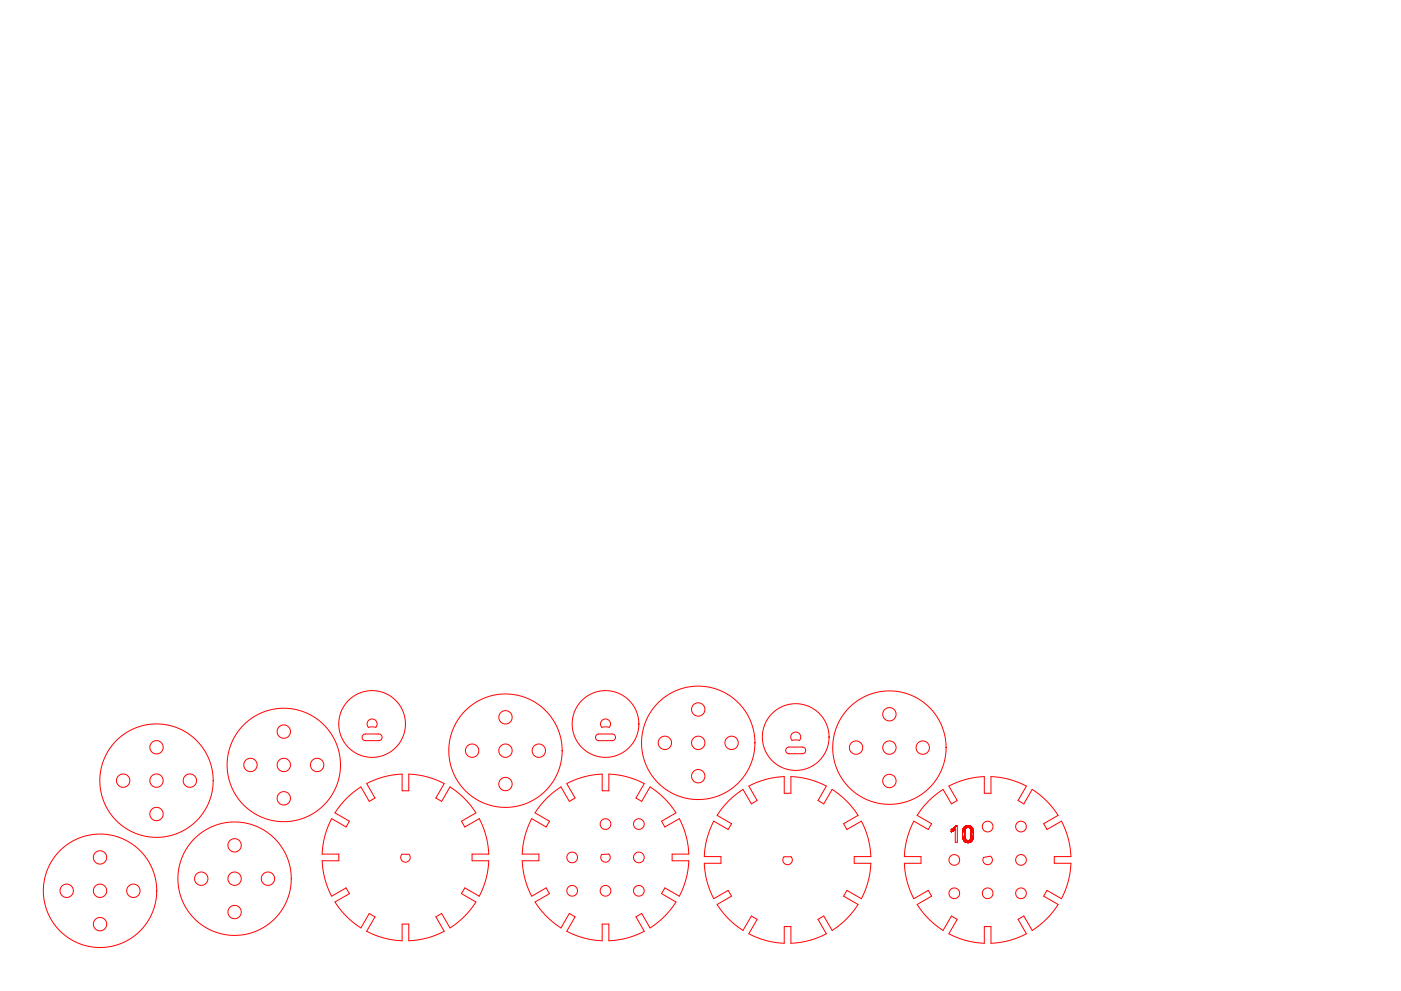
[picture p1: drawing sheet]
<svg xmlns="http://www.w3.org/2000/svg" width="420mm" height="297mm" viewBox="0 0 420 297" stroke-linecap="round" stroke-linejoin="round" font-family="sans-serif">
<g fill="none" stroke="#f00" stroke-width=".3">
<path d="M110.5 215.9l1.1-.4 1 .4 .5 1.1-.4 1h-2.2l-.4-1zM121.6 217h.1M180.5 215.9l1.1-.4 1 .4 .5 1.1-.4 1h-2.2l-.4-1zM191.6 217h.1M237.6 219.9l1-.5 1.1 .4 .4 1-.3 1.1h-2.3l-.4-1zM63.9 234h.1M102.1 229.3h.1M103.9 239.3l2.1-1.8 2.2-1.6 2.5 4.3 1.8-1-2.5-4.3 2.5-1.2 2.6-.8 2.7-.6 2.8-.3v5h2v-5l2 .2 4.4 .9 4.2 1.8-2.5 4.3 1.7 1 2.5-4.3 2.3 1.6 2.1 1.8 1.8 2 1.6 2.3-4.3 2.5 1 1.8 4.3-2.5 1.2 2.5 .8 2.6 .6 2.8 .3 2.7h-5v2h5l-.2 2-.9 4.4-1.8 4.2-4.3-2.5-1 1.8 4.3 2.5-1.6 2.2-1.8 2.1-2.1 1.9-2.3 1.5-2.5-4.3-1.7 1 2.5 4.3-2.5 1.2-2.6 .8-2.8 .6-2.7 .3v-5h-2v5l-2-.2-4.4-.9-4.2-1.8 2.5-4.3-1.8-1-2.5 4.3-2.2-1.6-2.1-1.8-1.9-2.1-1.5-2.2 4.3-2.5-1-1.8-4.3 2.5-1.2-2.5-.9-2.6-.5-2.7-.3-2.8h5v-2h-5l.2-2 .9-4.5 1.8-4.1 4.3 2.5 1-1.8-4.3-2.5 1.6-2.2zM108.9 220.3l.7-.3h4.1l.7 .4 .2 .7-.3 .6-.5 .3h-4.3l-.9-.7zM163.9 239.3l2-1.8 2.3-1.6 2.5 4.3 1.8-1-2.5-4.3 2.5-1.2 2.6-.8 2.7-.6 2.8-.3v5h2v-5l2 .2 4.4 .9 4.2 1.8-2.5 4.3 1.7 1 2.5-4.3 2.3 1.6 2.1 1.8 1.8 2 1.6 2.3-4.3 2.5 1 1.8 4.3-2.5 1.2 2.5 .8 2.6 .6 2.8 .3 2.7h-5v2h5l-.2 2-.9 4.4-1.8 4.2-4.3-2.5-1 1.8 4.3 2.5-1.6 2.2-1.8 2.1-2.1 1.9-2.3 1.5-2.5-4.3-1.7 1 2.5 4.3-2.5 1.2-2.6 .8-2.7 .6-2.8 .3v-5h-2v5l-2-.2-4.5-.9-4.1-1.8 2.5-4.3-1.8-1-2.5 4.3-2.2-1.6-2.1-1.8-1.8-2-1.6-2.3 4.3-2.5-1-1.8-4.3 2.5-1.2-2.5-.9-2.6-.5-2.8-.3-2.7h5v-2h-5l.2-2 .9-4.4 1.8-4.2 4.3 2.5 1-1.8-4.3-2.5 1.6-2.2zM168.6 225h.1M178.9 220.3l.7-.3h4.1l.7 .4 .2 .7-.3 .6-.5 .3h-4.3l-.9-.7z"/>
<path d="M226.4 222.6v.1M235.9 224.2l.7-.3h4.2l.6 .4 .2 .8-.2 .5-.6 .3h-4.3l-.8-.6zM248.6 220.9h.1M283.7 224.1h.1M120.5 256.1h2.2l.3 .9-.3 .9-1 .5-1.1-.3-.4-1zM180.5 256.1l2.1-.1 .4 .9-.3 1-1 .5-1-.3-.5-.9zM218.5 240.1l2.1-1.9 2.2-1.6 2.5 4.4 1.8-1-2.5-4.4 2.5-1.1 2.6-.9 2.7-.6 2.8-.2v5h2v-5l2 .1 4.5 1 4.1 1.7-2.5 4.4 1.7 1 2.5-4.4 2.3 1.6 2.1 1.9 1.8 2 1.6 2.3-4.3 2.5 1 1.7 4.3-2.5 1.2 2.6 .8 2.6 .6 2.6 .3 2.9h-5v2h5l-.2 2-.9 4.3-1.8 4.3-4.3-2.5-1 1.7 4.3 2.5-1.6 2.3-1.8 2-2 1.8-2.4 1.7-2.5-4.3-1.7 1 2.5 4.3-2.5 1.1-2.6 .9-2.8 .6-2.7 .2v-5h-2v5l-2-.1-4.4-1-4.2-1.7 2.5-4.3-1.8-1-2.5 4.3-2.2-1.6-2.1-1.9-1.8-2-1.6-2.3 4.3-2.5-1-1.7-4.3 2.5-1.2-2.6-.9-2.6-.5-2.6-.3-2.8h5v-2h-5l.2-2.1 .9-4.3 1.8-4.3 4.3 2.5 1-1.7-4.3-2.5 1.6-2.3zM235.1 256.8h2.2l.3 1-.3 .9-1 .5-1.1-.4-.4-1zM278.5 240.1l2-1.8 2.3-1.7 2.5 4.4 1.8-1-2.5-4.4 2.5-1.1 2.6-.9 2.7-.6 2.8-.2v5h2v-5l2 .1 4.4 1 4.2 1.7-2.5 4.4 1.7 1 2.5-4.4 2.3 1.6 2.1 1.9 1.8 2 1.6 2.3-4.3 2.5 1 1.7 4.3-2.5 1.2 2.6 .8 2.6 .6 2.6 .3 2.9h-5v2h5l-.2 2-.9 4.3-1.8 4.3-4.3-2.5-1 1.7 4.3 2.5-1.6 2.3-1.8 2-2 1.8-2.4 1.7-2.5-4.3-1.7 1 2.5 4.3-2.5 1.1-2.6 .9-2.7 .6-2.8 .2v-5h-2v5l-2-.1-4.4-1-4.2-1.7 2.5-4.3-1.8-1-2.5 4.3-2.2-1.6-2.1-1.9-1.8-2-1.6-2.3 4.3-2.5-1-1.7-4.3 2.5-1.2-2.6-.9-2.6-.5-2.6-.3-2.8h5v-2h-5l.2-2.1 .9-4.3 1.8-4.3 4.3 2.5 1-1.7-4.3-2.5 1.6-2.3zM285.3 248.7v.6M285.3 248.7h.1M285.3 249.3h.1"/>
<path d="M285.4 249.3h.1M285.4 249.2v.1M285.4 248.6v.1M285.4 248.6h.1M285.5 249.2h-.1M285.5 248.6h.1M285.5 249.2h.1M285.6 249.2h-.1M285.6 248.5v.1M285.6 249.1v.1M285.6 248.5h.1M285.7 248.5h-.1"/>
<path d="M285.7 249.1h.1M285.7 248.5h.1M285.8 248.4h-.1M285.8 248.4h.1M285.8 249v.1M285.9 249h-.1M285.9 248.3l-.1 .1M285.9 248.3h.1M285.9 249h.1M286 249h-.1M286 248.9v.1M286 248.3h.1"/>
<path d="M286 248.9h.1M286.1 248.9h-.1M286.1 248.2h.1M286.1 248.9h.1M286.1 248.8h.1M286.1 248.1h.1M286.2 248.1h-.1M286.2 248.1h.1M286.2 248.8h.1M286.2 248v.1M286.3 248l-.1 .1M286.3 248.7v.1"/>
<path d="M286.3 248.7h.1M286.3 248h.1M286.3 247.9v.1M286.4 248.7h.1M286.4 247.9h.1M286.4 248.6v.1M286.4 248.6h.1M286.5 247.8h-.1M286.5 248.6h-.1M286.5 247.8h.1M286.5 248.6h.1M286.5 247.7v.1"/>
<path d="M286.5 247.7h.1M286.6 247.7h.1M286.6 247.6v.1M286.6 247.6h.1M286.7 247.5h.1M286.7 247.5h.4v5h-.6v-3.9M288.7 250h.1M288.7 250v.1M288.7 249.9v.1M288.7 250.1h.1M288.7 250.1v.1M288.7 249.9h.1"/>
<path d="M288.7 249.8v.1M288.7 250.2h.1M288.7 250.2v.1M288.7 249.8h.1M288.7 250.3h.1M288.7 249.7v.1M288.7 250.3v.1M288.7 250.4h.1M288.7 249.6v.1M288.7 250.4v.1M288.7 249.6h.1M288.7 249.5v.1"/>
<path d="M288.7 250.5h.1M288.7 249.5h.1M288.7 249.4v.1M288.7 250.6h.1M288.7 249.4h.1M288.7 250.6v.1M288.7 250.7h.1M288.7 249.3h.1M288.7 250.7v.1M288.7 249.2v.1M288.7 250.8h.1M288.7 249.2h.1"/>
<path d="M288.7 250.8v.1M288.7 250.9h.1M288.7 249.1v.1M288.7 249.1h.1M288.7 250.9v.1M288.7 251h.1M288.7 249h.1M288.8 251v.1M288.8 248.9l-.1 .1M288.8 251.1h.1M288.8 248.9h.1M288.8 248.8v.1"/>
<path d="M288.8 251.2h.1M288.8 248.8h.1M288.8 251.3h.1M288.8 248.7h.1M288.8 251.3v.1M288.8 248.6v.1M288.8 251.4h.1M288.8 248.6h.1M288.9 248.6h-.1M288.9 248.5v.1M288.9 251.5h.1M288.9 248.5h.1"/>
<path d="M288.9 251.6h.1M288.9 248.4h.1M288.9 251.6v.1M288.9 251.7h.1M288.9 248.3v.1M288.9 248.3h.1M289 251.7h.1M289 248.3h.1M289 251.8h.1M289 248.2v.1M289 248.2h.1M289 251.9h.1"/>
<path d="M289.1 248.1h.1M289.1 251.9h.1M289.1 251.9v.1M289.1 248v.1M289.1 248h.1M289.1 252h.1M289.2 248h.1M289.2 252.1h.1M289.2 247.9h.1M289.3 252.2h.1M289.3 247.8h.1M289.3 250v.1"/>
<path d="M289.3 250.1v.1M289.3 249.9v.1M289.3 249.9h.1M289.3 249.8v.1M289.3 249.8h.1M289.3 250.2v.1M289.3 250.3h.1M289.3 249.7v.1M289.3 250.3v.1M289.3 249.7h.1M289.3 250.4h.1M289.3 249.6v.1"/>
<path d="M289.3 250.4v.1M289.3 249.6h.1M289.3 250.5h.1M289.3 249.5v.1M289.3 250.5v.1M289.3 249.5h.1M289.3 250.6h.1M289.3 249.4h.1M289.3 250.6v.1M289.3 250.7h.1M289.3 249.3v.1M289.3 249.3h.1"/>
<path d="M289.3 250.7v.1M289.3 250.8h.1M289.3 249.2v.1M289.3 249.2h.1M289.3 250.9h.1M289.4 249.1h-.1M289.4 249.1h.1M289.4 251h.1M289.4 252.2h.1M289.4 249h.1M289.4 252.2v.1M289.4 251v.1"/>
<path d="M289.4 247.8h.1M289.4 251.1h.1M289.4 248.9v.1M289.4 247.7v.1M289.4 248.9h.1M289.4 251.2h.1M289.4 248.8h.1M289.4 251.3h.1M289.4 248.7h.1M289.4 252.3h.1M289.4 251.3v.1M289.4 247.7h.1"/>
<path d="M289.4 251.4h.1M289.5 247.7h-.1M289.5 248.7h-.1M289.5 252.3h.1M289.5 251.4h.1M289.5 248.6h.1M289.5 247.7h.1M289.5 251.5h.1M289.5 252.4h.1M289.5 248.5h.1M289.5 251.6h.1M289.5 248.4h.1"/>
<path d="M289.6 252.4h.1M289.6 251.7h.1M289.6 248.4h.1M289.6 247.6h.1M289.6 248.3h.1M289.7 252.4h.1M289.7 251.7h.1M289.7 248.3h.1M289.7 251.7v.1M289.7 247.6h.1M289.7 248.2v.1M289.7 248.2h.1"/>
<path d="M289.7 251.8h.1M289.7 252.5h.1M289.7 247.5h.1M289.8 247.5h-.1M289.8 252.5h.1M289.8 247.5h.1M289.8 248.1h.1M289.8 251.9h.1M289.9 252.5h.1M289.9 248.1h.1M289.9 251.9h.1M289.9 247.5h.1"/>
<path d="M289.9 252h.1M290 252.5h.1M290 248h.1M290 252h.1M290 247.5h.1M290.1 247.5h-.1M290.1 252h.1M290.1 248h.1M290.1 252.5h.1M290.1 247.5h.1M290.1 252.6h.1M290.2 252.6h.1"/>
<path d="M290.2 252h.1M290.2 248h.1M290.2 247.5h.1M290.3 252.6h.1M290.3 248h.1M290.3 252.1h.1M290.3 247.5h.1M290.4 247.5h.1M290.4 252.6h.1M290.4 248h.1M290.4 252h.1M290.5 248h.1"/>
<path d="M290.5 252.5h.1M290.5 247.5h.1M290.5 252h.1M290.6 248h.1M290.6 247.5h.1M290.6 252.5h.1M290.6 252h.1M290.7 248.1h.1M290.7 252h.1M290.7 251.9v.1M290.7 247.5h.1M290.7 252.5h.1"/>
<path d="M290.7 251.9h.1M290.8 248.1h.1M290.8 247.5h.1M290.8 252.5h.1M290.8 251.9h.1M290.9 248.2h.1M290.9 252.5h.1M290.9 247.6h.1M290.9 251.8h.1M290.9 248.3h.1M290.9 252.4h.1M290.9 251.7h.1"/>
<path d="M291 247.6h.1M291 252.4h.1M291 248.3v.1M291 248.4h.1M291 251.6v.1M291 251.6h.1M291.1 251.6h-.1M291.1 251.6h.1M291.1 248.5h.1M291.1 247.7h.1M291.1 252.3v.1M291.1 251.5h.1"/>
<path d="M291.1 252.3h.1M291.1 248.6h.1M291.1 251.4h.1M291.1 248.6v.1M291.1 251.3v.1M291.1 251.3h.1M291.2 248.7h.1M291.2 252.3h.1M291.2 247.7h.1M291.2 251.3h.1M291.2 248.8h.1M291.2 251.2h.1"/>
<path d="M291.2 248.9h.1M291.2 251.1h.1M291.2 247.8h.1M291.2 248.9v.1M291.2 251h.1M291.2 252.2v.1M291.2 251v.1M291.2 249h.1M291.2 249.1h.1M291.2 252.2h.1M291.2 250.9h.1M291.2 249.1v.1"/>
<path d="M291.3 249.2h.1M291.3 250.8l-.1 .1M291.3 250.8h.1M291.3 249.2v.1M291.3 250.7v.1M291.3 249.3h.1M291.3 250.7h.1M291.3 250.6v.1M291.3 249.4h.1M291.3 250.6h.1M291.3 249.4v.1M291.3 250.5v.1"/>
<path d="M291.3 249.5h.1M291.3 250.5h.1M291.3 249.5v.1M291.3 250.4v.1M291.3 249.6h.1M291.3 250.4h.1M291.3 249.6v.1M291.3 249.7h.1M291.3 250.3v.1M291.3 250.3h.1M291.3 249.7v.1M291.3 249.8h.1"/>
<path d="M291.3 250.2v.1M291.3 250.2h.1M291.3 249.8v.1M291.3 250.1v.1M291.3 252.2h.1M291.3 250.1h.1M291.3 249.9v.1M291.3 250v.1M291.3 247.8h.1M291.3 247.8v.1M291.4 247.9h.1M291.4 252.1h.1"/>
<path d="M291.4 248h.1M291.4 252h.1M291.5 248h.1M291.5 252h.1M291.5 248v.1M291.5 248.1h.1M291.5 251.9h.1M291.5 248.1v.1M291.6 248.2h.1M291.6 251.8h.1M291.6 248.3h.1M291.6 251.7v.1"/>
<path d="M291.6 251.7h.1M291.6 248.3l.1 .1M291.7 248.4h.1M291.7 251.7h.1M291.7 251.6h.1M291.7 248.4v.1M291.7 248.5h.1M291.7 251.5h.1M291.7 248.6h.1M291.7 251.4v.1M291.7 251.4h.1M291.8 248.6v.1"/>
<path d="M291.8 251.4h.1M291.8 248.7h.1M291.8 251.3v.1M291.8 251.3h.1M291.8 248.7v.1M291.8 248.8h.1M291.8 251.2h.1M291.8 251.1v.1M291.8 248.9h.1M291.8 251.1h.1M291.8 248.9v.1M291.8 249h.1"/>
<path d="M291.8 251v.1M291.9 251h-.1M291.9 249h.1M291.9 251h.1M291.9 249.1h.1M291.9 250.9h.1M291.9 249.1v.1M291.9 250.8v.1M291.9 249.2h.1M291.9 250.8h.1M291.9 249.2v.1M291.9 249.3h.1"/>
<path d="M291.9 250.7v.1M291.9 249.3v.1M291.9 250.7h.1M291.9 250.6v.1M291.9 250.6h.1M291.9 249.4v.1M291.9 250.5v.1M291.9 249.5h.1M291.9 249.5v.1M291.9 249.6h.1M291.9 250.4v.1M291.9 250.4h.1"/>
<path d="M291.9 250.3v.1M291.9 249.7h.1M291.9 249.7v.3M291.9 250.3h.1M291.9 250.2v.1M291.9 250.2h.1M291.9 250.1v.1M291.9 250v.1M295 257l2.1-.4 .5 .9-.2 1-.9 .6-1.1-.1-.6-.9zM47 267h.1M87.4 263.4h.1"/>
<circle cx="85.1" cy="219.3" r="2"/>
<circle cx="111.6" cy="217" r="10"/>
<circle cx="151.6" cy="215" r="2"/>
<circle cx="181.6" cy="217" r="10"/>
<circle cx="209.4" cy="212.7" r="2"/>
<circle cx="266.7" cy="214.1" r="2"/>
<circle cx="36.9" cy="234" r="2"/>
<circle cx="46.9" cy="224" r="2"/>
<circle cx="46.9" cy="234" r="2"/>
<circle cx="46.9" cy="234" r="17"/>
<circle cx="56.9" cy="234" r="2"/>
<circle cx="75.1" cy="229.3" r="2"/>
<circle cx="85.1" cy="229.3" r="2"/>
<circle cx="85.1" cy="229.3" r="17"/>
<circle cx="85.1" cy="239.3" r="2"/>
<circle cx="95.1" cy="229.3" r="2"/>
<circle cx="141.6" cy="225" r="2"/>
<circle cx="151.6" cy="225" r="17"/>
<circle cx="151.6" cy="235" r="2"/>
<circle cx="151.6" cy="225" r="2"/>
<circle cx="161.6" cy="225" r="2"/>
<circle cx="199.4" cy="222.7" r="2"/>
<circle cx="209.4" cy="222.7" r="17"/>
<circle cx="209.4" cy="232.7" r="2"/>
<circle cx="209.4" cy="222.7" r="2"/>
<circle cx="219.4" cy="222.7" r="2"/>
<circle cx="238.6" cy="220.9" r="10"/>
<circle cx="256.7" cy="224.1" r="2"/>
<circle cx="266.7" cy="224.1" r="17"/>
<circle cx="266.7" cy="234.1" r="2"/>
<circle cx="266.7" cy="224.1" r="2"/>
<circle cx="276.7" cy="224.1" r="2"/>
<circle cx="30" cy="257" r="2"/>
<circle cx="46.9" cy="244" r="2"/>
<circle cx="70.4" cy="253.4" r="2"/>
<circle cx="171.6" cy="257" r="1.6"/>
<circle cx="181.6" cy="247" r="1.6"/>
<circle cx="191.6" cy="257" r="1.6"/>
<circle cx="191.6" cy="247" r="1.6"/>
<circle cx="286.2" cy="257.8" r="1.6"/>
<circle cx="296.2" cy="247.8" r="1.6"/>
<circle cx="306.2" cy="257.8" r="1.6"/>
<circle cx="306.2" cy="247.8" r="1.6"/>
<circle cx="20" cy="267" r="2"/>
<circle cx="30" cy="267" r="2"/>
<circle cx="30" cy="277" r="2"/>
<circle cx="30" cy="267" r="17"/>
<circle cx="40" cy="267" r="2"/>
<circle cx="60.4" cy="263.4" r="2"/>
<circle cx="70.4" cy="263.4" r="17"/>
<circle cx="70.4" cy="263.4" r="2"/>
<circle cx="70.4" cy="273.4" r="2"/>
<circle cx="80.4" cy="263.4" r="2"/>
<circle cx="171.6" cy="267" r="1.6"/>
<circle cx="181.6" cy="267" r="1.6"/>
<circle cx="191.6" cy="267" r="1.6"/>
<circle cx="286.2" cy="267.8" r="1.6"/>
<circle cx="296.2" cy="267.8" r="1.6"/>
<circle cx="306.2" cy="267.8" r="1.6"/>
</g>
</svg>
